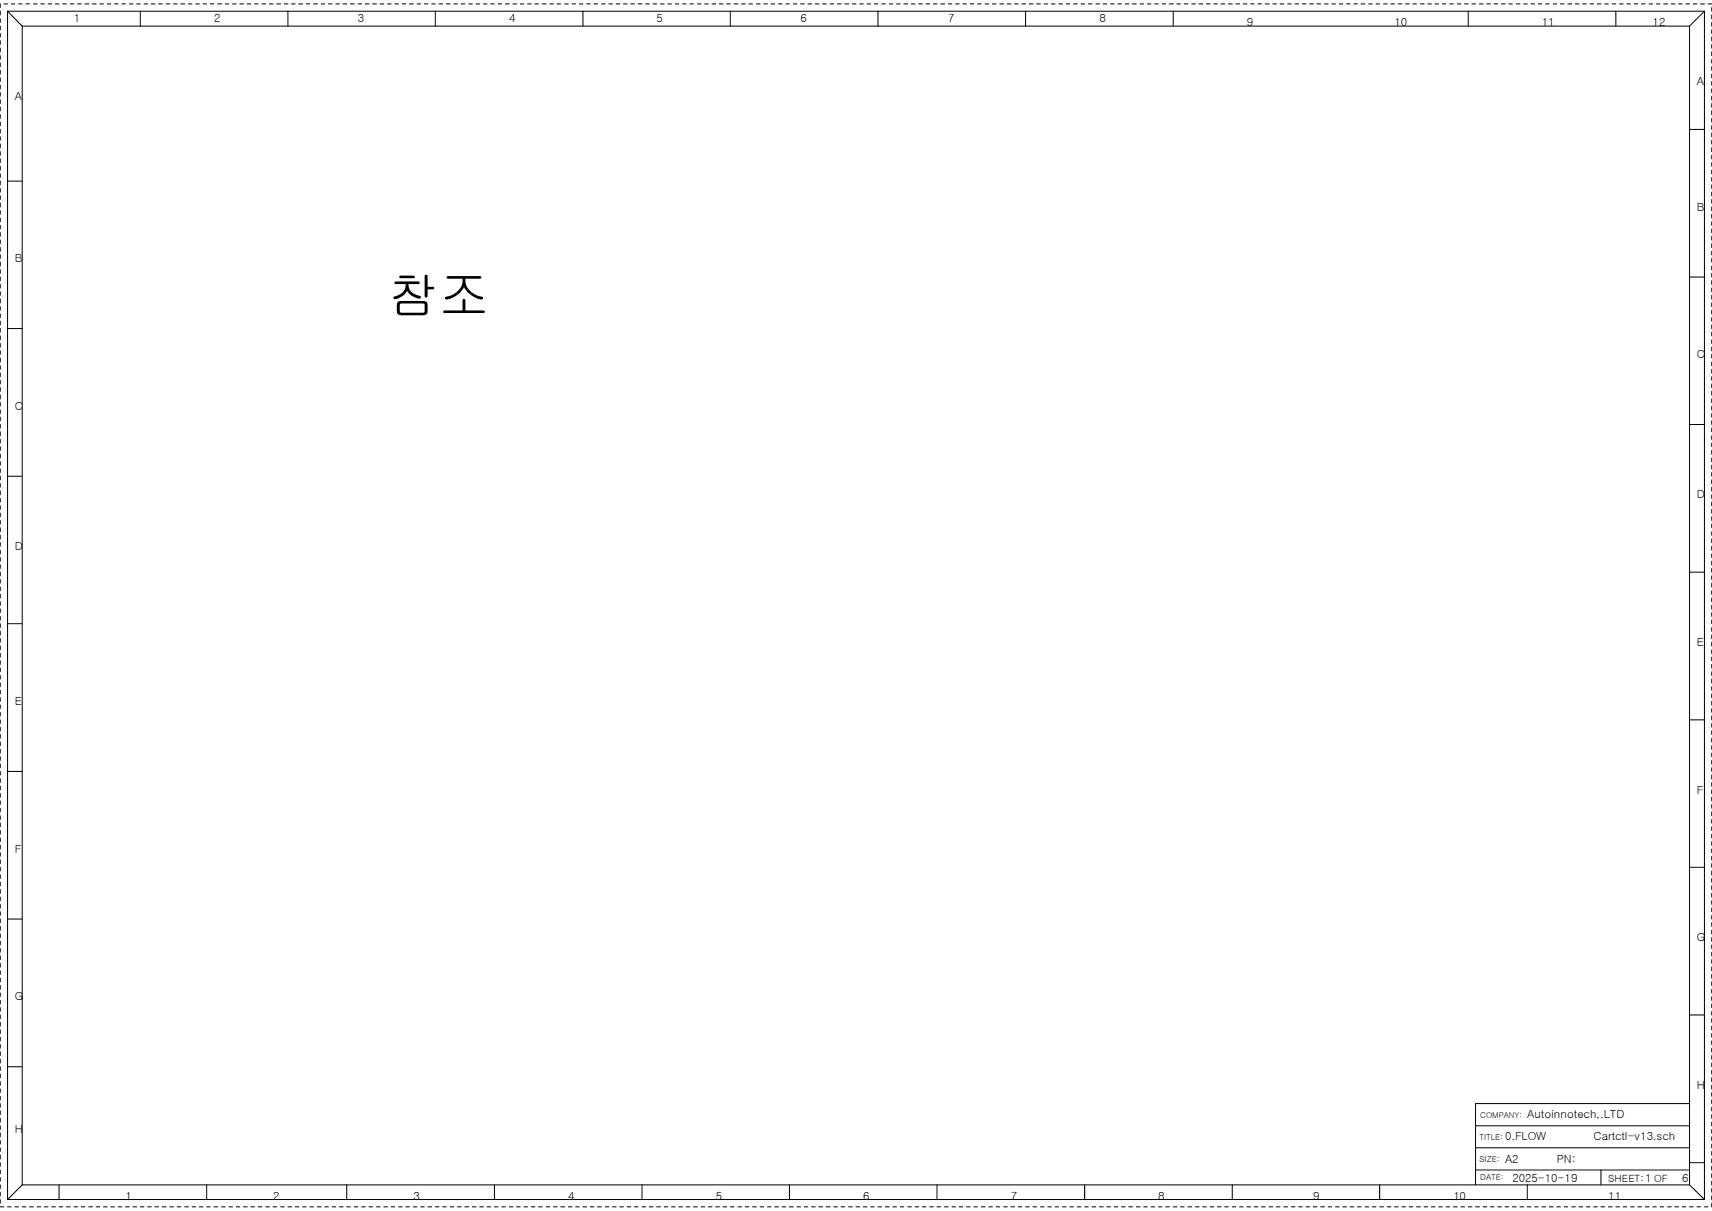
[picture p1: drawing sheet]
<svg xmlns="http://www.w3.org/2000/svg" width="297mm" height="210mm" viewBox="0 0 297 210" stroke-linecap="round" stroke-linejoin="round" font-family="sans-serif">
<defs><g id="words">
<text font-size="8.8" x="67.2" y="54.4">참조</text>
<g font-size="1.9">
<text x="12.8" y="3.9">1</text>
<text x="37.1" y="3.9">2</text>
<text x="62.1" y="3.9">3</text>
<text x="88.3" y="3.9">4</text>
<text x="113.9" y="3.9">5</text>
<text x="138.9" y="3.9">6</text>
<text x="164.5" y="3.9">7</text>
<text x="190.8" y="3.9">8</text>
<text x="216.3" y="4.5">9</text>
<text x="241.9" y="4.5">10</text>
<text x="267.5" y="4.5">11</text>
<text x="286.7" y="4.5">12</text>
<text x="2.6" y="17.3">A</text>
<text x="294.4" y="14.8">A</text>
<text x="294.4" y="36.5">B</text>
<text x="2.6" y="45.5">B</text>
<text x="294.4" y="62.1">C</text>
<text x="2.6" y="71.1">C</text>
<text x="294.4" y="86.4">D</text>
<text x="2.6" y="95.4">D</text>
<text x="294.4" y="112.1">E</text>
<text x="2.6" y="122.3">E</text>
<text x="294.4" y="137.6">F</text>
<text x="2.6" y="147.9">F</text>
<text x="294.4" y="163.2">G</text>
<text x="2.6" y="173.5">G</text>
<text x="294.4" y="188.8">H</text>
<text x="2.6" y="196.5">H</text>
<text x="261.1" y="197.8">0.FLOW</text>
<text x="265" y="193.9">Autoinnotech,.LTD</text>
<text x="276.5" y="197.8">Cartctl-v13.sch</text>
<text x="261.1" y="201.6">A2</text>
<text x="270.1" y="201.6">PN:</text>
<text x="21.8" y="208">1</text>
<text x="47.4" y="208">2</text>
<text x="71.7" y="208">3</text>
<text x="98.6" y="208">4</text>
<text x="124.2" y="208">5</text>
<text x="149.8" y="208">6</text>
<text x="175.4" y="208">7</text>
<text x="201" y="208">8</text>
<text x="227.8" y="208">9</text>
<text x="252.1" y="208">10</text>
<text x="262.4" y="205">2025-10-19</text>
<text x="279" y="208">11</text>
<text x="291.8" y="205">6</text>
</g>
<text font-size="1.7" x="279" y="204.9">SHEET:1 OF</text>
<g font-size="1.4">
<text x="256.7" y="197.8">TITLE:</text>
<text x="256.8" y="193.9">COMPANY:</text>
<text x="256.7" y="201.5">SIZE:</text>
<text x="256.8" y="204.7">DATE:</text>
</g>
</g></defs>
<g fill="none" stroke="#000" stroke-width=".17">
<path d="M0 .7v.6M0 1.9v.7M0 3.3v.6M0 4.5v.7M0 5.8v.6M0 7.1v.6M0 8.3v.7M0 9.7v.6M0 10.9v.7M0 12.2v.7M0 13.5v.6M0 14.8v.6"/>
<path d="M0 16v.7M0 17.3v.6M0 18.6v.6M0 19.9v.6M.7 .7h.6M1.3 1.9l2.6 2.6M1.3 1.9v206.1M1.3 1.9h294.4M1.9 .7h.7M3.2 .7h.7M3.9 4.5v201M3.9 4.5h289.2"/>
<path d="M4.5 .7h.6M5.8 .7h.6M7.1 .7h.6M8.3 .7h.7M9.6 .7h.6M10.9 .7h.6M12.2 .7h.6M13.5 .7h.6M14.7 .7h.7M16 .7h.7M17.3 .7h.6M18.6 .7h.6"/>
<path d="M19.9 .7h.6M21.1 .7h.7M22.4 .7h.7M23.7 .7h.6M24.3 1.9v2.6M25 .7h.6M26.2 .7h.7M27.5 .7h.7M28.8 .7h.7M30.1 .7h.6M31.4 .7h.6M32.7 .7h.6"/>
<path d="M34 .7h.6M35.2 .7h.7M36.5 .7h.6M37.8 .7h.6M39.1 .7h.6M40.3 .7h.7M41.6 .7h.6M42.9 .7h.6M44.2 .7h.6M45.5 .7h.6M46.7 .7h.7M48 .7h.7"/>
<path d="M49.3 .7h.7M50 1.9v2.6M50.6 .7h.6M51.9 .7h.6M53.1 .7h.7M54.4 .7h.7M55.7 .7h.6M57 .7h.6M58.3 .7h.6M59.5 .7h.7M60.8 .7h.7M62.1 .7h.6"/>
<path d="M63.4 .7h.6M64.6 .7h.7M66 .7h.6M67.2 .7h.7M68.5 .7h.6M69.8 .7h.6M71 .7h.7M72.3 .7h.7M73.6 .7h.7M74.9 .7h.6M75.5 1.9v2.6M76.2 .7h.6"/>
<path d="M77.4 .7h.7M78.7 .7h.7M80 .7h.6M81.3 .7h.7M82.6 .7h.6M83.9 .7h.6M85.1 .7h.7M86.4 .7h.6M87.7 .7h.6M89 .7h.6M90.3 .7h.6M91.5 .7h.7"/>
<path d="M92.8 .7h.6M94.1 .7h.6M95.4 .7h.6M96.6 .7h.7M98 .7h.6M99.2 .7h.7M100.5 .7h.6M101.1 1.9v2.6M101.8 .7h.6M103 .7h.7M104.4 .7h.6M105.6 .7h.7"/>
<path d="M106.9 .7h.6M108.2 .7h.6M109.4 .7h.7M110.7 .7h.7M112 .7h.6M113.3 .7h.6M114.6 .7h.6M115.9 .7h.6M117.1 .7h.7M118.4 .7h.6M119.7 .7h.6M121 .7h.6"/>
<path d="M122.3 .7h.6M123.5 .7h.7M124.8 .7h.6M126.1 .7h.6M126.7 1.9v2.6M127.3 .7h.7M128.7 .7h.6M129.9 .7h.7M131.2 .7h.7M132.5 .7h.6M133.8 .7h.6M135 .7h.7"/>
<path d="M136.3 .7h.6M137.6 .7h.7M138.9 .7h.6M140.2 .7h.6M141.4 .7h.7M142.7 .7h.6M144 .7h.7M145.3 .7h.6M146.6 .7h.6M147.9 .7h.6M149.1 .7h.7M150.4 .7h.6"/>
<path d="M151.7 .7h.6M152.3 1.9v2.6M153 .7h.6M154.3 .7h.6M155.5 .7h.7M156.8 .7h.7M158.1 .7h.6M159.4 .7h.6M160.7 .7h.6M161.9 .7h.7M163.2 .7h.7M164.5 .7h.6"/>
<path d="M165.8 .7h.6M167 .7h.7M168.3 .7h.7M169.6 .7h.6M170.9 .7h.6M172.2 .7h.6M173.4 .7h.7M174.8 .7h.6M176 .7h.7M177.3 .7h.6M177.9 1.9v2.6M178.6 .7h.6"/>
<path d="M179.8 .7h.7M181.1 .7h.7M182.4 .7h.6M183.7 .7h.6M185 .7h.6M186.2 .7h.7M187.5 .7h.7M188.8 .7h.6M190.1 .7h.7M191.4 .7h.6M192.7 .7h.6M193.9 .7h.7"/>
<path d="M195.2 .7h.6M196.5 .7h.6M197.8 .7h.6M199.1 .7h.6M200.3 .7h.7M201.6 .7h.6M202.9 .7h.6M203.5 1.9v2.6M204.2 .7h.6M205.4 .7h.7M206.8 .7h.6M208 .7h.7"/>
<path d="M209.3 .7h.6M210.6 .7h.6M211.8 .7h.7M213.1 .7h.7M214.4 .7h.7M215.7 .7h.6M217 .7h.6M218.2 .7h.7M219.5 .7h.7M220.8 .7h.6M222.1 .7h.6M223.4 .7h.6"/>
<path d="M224.7 .7h.6M225.9 .7h.7M227.2 .7h.6M228.5 .7h.6M229.8 .7h.6M231.1 .7h.6M232.3 .7h.7M233.6 .7h.6M234.9 .7h.6M236.1 .7h.7M237.4 .7h.7M238.7 .7h.7"/>
<path d="M240 .7h.7M241.3 .7h.6M242.6 .7h.6M243.8 .7h.7M245.1 .7h.6M246.4 .7h.7M247.7 .7h.6M249 .7h.6M250.2 .7h.7M251.5 .7h.6M252.8 .7h.6M254.1 .7h.6"/>
<path d="M254.7 1.9v2.6M255.4 .7h.6M256.7 .7h.6M257.9 .7h.7M259.2 .7h.6M260.5 .7h.6M261.7 .7h.7M263.1 .7h.6M264.3 .7h.7M265.6 .7h.6M266.9 .7h.6M268.1 .7h.7"/>
<path d="M269.5 .7h.6M270.7 .7h.7M272 .7h.7M273.3 .7h.6M274.6 .7h.6M275.8 .7h.7M277.1 .7h.6M278.4 .7h.6M279.7 .7h.6M280.3 1.9v2.6M281 .7h.6M282.2 .7h.7"/>
<path d="M283.5 .7h.6M284.8 .7h.6M286.1 .7h.6M287.4 .7h.6M288.6 .7h.7M289.9 .7h.7M291.2 .7h.6M292.5 .7h.6M293.1 4.5v201M293.8 .7h.6M295 .7h.7M295.7 1.9v206.1"/>
<path d="M295.7 1.9l-2.6 2.6M296.3 .7h.7M297 1.3v.6M297 2.6v.7M297 3.9v.6M297 5.2v.6M297 6.4v.7M297 7.7v.6M297 9v.7M297 10.3v.6M297 11.6v.6M297 12.9v.6"/>
<path d="M297 14.1v.7M297 15.4v.6M297 16.7v.6M297 17.9v.7M297 19.2v.7M0 21.2v.6M0 22.4v.7M0 23.7v.6M0 25v.6M0 26.3v.6M0 27.6v.6M0 28.8v.7"/>
<path d="M0 30.1v.7M0 31.4v.6M0 32.7v.6M0 34v.6M0 35.2v.7M0 36.5v.7M0 37.8v.6M0 39.1v.6M1.3 31.4h2.6M293.1 22.4h2.6M297 20.5v.7M297 21.8v.6"/>
<path d="M297 23.1v.6M297 24.3v.7M297 25.6v.7M297 26.9v.7M297 28.2v.6M297 29.5v.6M297 30.8v.6M297 32v.7M297 33.3v.7M297 34.6v.6M297 35.9v.6M297 37.2v.6"/>
<path d="M297 38.4v.7M297 39.7v.6M0 40.3v.7M0 41.6v.6M0 42.9v.7M0 44.2v.6M0 45.5v.6M0 46.8v.6M0 48v.7M0 49.3v.7M0 50.6v.6M0 51.9v.6"/>
<path d="M0 53.2v.6M0 54.4v.7M0 55.7v.6M0 57v.6M0 58.3v.6M0 59.6v.6M1.3 57h2.6M293.1 48h2.6M297 41v.6M297 42.2v.7M297 43.6v.6M297 44.8v.7"/>
<path d="M297 46.1v.7M297 47.4v.6M297 48.7v.6M297 50v.6M297 51.2v.7M297 52.5v.7M297 53.8v.6M297 55.1v.6M297 56.3v.7M297 57.6v.7M297 58.9v.7M0 60.8v.7"/>
<path d="M0 62.1v.7M0 63.4v.7M0 64.7v.6M0 66v.6M0 67.2v.7M0 68.5v.7M0 69.8v.6M0 71.1v.6M0 72.3v.7M0 73.6v.7M0 74.9v.7M0 76.2v.6"/>
<path d="M0 77.5v.6M0 78.8v.6M293.1 73.6h2.6M297 60.2v.6M297 61.5v.6M297 62.8v.6M297 64.1v.6M297 65.3v.7M297 66.6v.6M297 67.9v.6M297 69.2v.6M297 70.4v.7"/>
<path d="M297 71.7v.6M297 73v.6M297 74.3v.6M297 75.6v.6M297 76.8v.7M297 78.1v.7M297 79.4v.7M0 80.1v.6M0 81.3v.7M0 82.6v.6M0 83.9v.6M0 85.1v.7"/>
<path d="M0 86.4v.7M0 87.7v.6M0 89v.6M0 90.3v.6M0 91.5v.7M0 92.8v.7M0 94.1v.6M0 95.4v.7M0 96.7v.6M0 98v.6M0 99.2v.7M1.3 82.6h2.6"/>
<path d="M293.1 99.2h2.6M297 80.7v.6M297 82v.6M297 83.2v.7M297 84.5v.6M297 85.8v.6M297 87.1v.6M297 88.3v.7M297 89.6v.7M297 90.9v.6M297 92.2v.6M297 93.5v.6"/>
<path d="M297 94.7v.7M297 96.1v.6M297 97.3v.7M297 98.6v.6M297 99.9v.6M0 100.5v.6M0 101.8v.6M0 103.1v.6M0 104.4v.6M0 105.6v.7M0 106.9v.6M0 108.2v.6"/>
<path d="M0 109.5v.6M0 110.7v.7M0 112.1v.6M0 113.3v.7M0 114.6v.6M0 115.9v.6M0 117.1v.7M0 118.4v.7M0 119.7v.7M1.3 108.2h2.6M297 101.1v.7M297 102.4v.7"/>
<path d="M297 103.7v.7M297 105v.6M297 106.3v.6M297 107.5v.7M297 108.8v.7M297 110.1v.6M297 111.4v.7M297 112.7v.6M297 114v.6M297 115.2v.7M297 116.5v.6M297 117.8v.6"/>
<path d="M297 119.1v.6M0 121v.6M0 122.3v.6M0 123.5v.7M0 124.8v.7M0 126.1v.6M0 127.4v.6M0 128.7v.6M0 130v.6M0 131.2v.7M0 132.5v.6M0 133.8v.6"/>
<path d="M0 135.1v.6M0 136.4v.6M0 137.6v.7M0 138.9v.6M1.3 133.8h2.6M293.1 124.8h2.6M297 120.4v.6M297 121.6v.7M297 122.9v.6M297 124.2v.6M297 125.5v.6M297 126.7v.7"/>
<path d="M297 128v.7M297 129.3v.7M297 130.6v.6M297 131.9v.6M297 133.1v.7M297 134.4v.7M297 135.7v.7M297 137v.6M297 138.3v.6M297 139.5v.7M0 140.2v.6M0 141.5v.6"/>
<path d="M0 142.7v.7M0 144v.7M0 145.3v.7M0 146.6v.6M0 147.9v.6M0 149.1v.7M0 150.4v.6M0 151.7v.7M0 153v.6M0 154.3v.6M0 155.6v.6M0 156.8v.7"/>
<path d="M0 158.1v.6M0 159.4v.6M1.3 159.4h2.6M293.1 150.4h2.6M297 140.8v.7M297 142.1v.6M297 143.4v.6M297 144.7v.6M297 146v.6M297 147.2v.7M297 148.5v.6M297 149.8v.6"/>
<path d="M297 151v.7M297 152.4v.6M297 153.6v.7M297 154.9v.7M297 156.2v.6M297 157.5v.6M297 158.7v.7M0 160.7v.6M0 162v.6M0 163.2v.7M0 164.5v.6M0 165.8v.6"/>
<path d="M0 167v.7M0 168.4v.6M0 169.6v.7M0 170.9v.7M0 172.2v.6M0 173.5v.6M0 174.8v.6M0 176v.7M0 177.3v.7M0 178.6v.6M0 179.9v.6M293.1 176h2.6"/>
<path d="M297 160v.7M297 161.3v.7M297 162.6v.6M297 163.9v.6M297 165.1v.7M297 166.4v.6M297 167.7v.7M297 169v.6M297 170.3v.6M297 171.6v.6M297 172.8v.7M297 174.1v.7"/>
<path d="M297 175.4v.6M297 176.7v.6M297 178v.6M297 179.2v.7M0 181.1v.7M0 182.4v.6M0 183.7v.7M0 185v.6M0 186.3v.6M0 187.6v.6M0 188.8v.7M0 190.1v.7"/>
<path d="M0 191.4v.6M0 192.7v.6M0 193.9v.7M0 195.2v.7M0 196.5v.6M0 197.8v.6M0 199.1v.6M1.3 185h2.6M256 199.1h37.1M256 195.2h37.1M293.1 191.4h-37.1v14.1M297 180.5v.6"/>
<path d="M297 181.8v.6M297 183v.7M297 184.4v.6M297 185.6v.7M297 186.9v.7M297 188.2v.6M297 189.5v.6M297 190.8v.6M297 192v.7M297 193.3v.6M297 194.6v.6M297 195.9v.6"/>
<path d="M297 197.1v.7M297 198.4v.7M297 199.7v.6M0 200.3v.7M0 201.6v.7M0 202.9v.6M0 204.2v.7M0 205.5v.6M0 206.8v.6M0 208v.7M0 209.3h.7M1.3 208h294.4"/>
<path d="M1.3 209.3h.6M2.6 209.3h.6M3.9 205.5h289.2M3.9 209.3h.6M3.9 205.5l-2.6 2.5M5.1 209.3h.7M6.4 209.3h.7M7.7 209.3h.6M9 209.3h.6M10.2 209.3h.7M10.2 205.5v2.5M11.5 209.3h.7"/>
<path d="M12.8 209.3h.7M14.1 209.3h.6M15.4 209.3h.6M16.7 209.3h.6M17.9 209.3h.7M19.2 209.3h.7M20.5 209.3h.6M21.8 209.3h.6M23.1 209.3h.6M24.3 209.3h.7M25.6 209.3h.6M26.9 209.3h.6"/>
<path d="M28.2 209.3h.6M29.5 209.3h.6M30.7 209.3h.7M32 209.3h.7M33.3 209.3h.7M34.6 209.3h.6M35.9 209.3h.6M35.9 205.5v2.5M37.1 209.3h.7M38.4 209.3h.7M39.7 209.3h.6M41 209.3h.6"/>
<path d="M42.2 209.3h.7M43.5 209.3h.7M44.8 209.3h.7M46.1 209.3h.6M47.4 209.3h.6M48.7 209.3h.6M50 209.3h.6M51.2 209.3h.7M52.5 209.3h.6M53.8 209.3h.6M55.1 209.3h.6M56.3 209.3h.7"/>
<path d="M57.6 209.3h.7M58.9 209.3h.6M60.2 209.3h.6M60.2 205.5v2.5M61.5 209.3h.6M62.7 209.3h.7M64 209.3h.6M65.3 209.3h.7M66.6 209.3h.6M67.9 209.3h.6M69.1 209.3h.7M70.4 209.3h.6"/>
<path d="M71.7 209.3h.6M73 209.3h.6M74.3 209.3h.6M75.5 209.3h.7M76.8 209.3h.6M78.1 209.3h.6M79.4 209.3h.6M80.6 209.3h.7M82 209.3h.6M83.2 209.3h.7M84.5 209.3h.6M85.8 209.3h.6"/>
<path d="M85.8 205.5v2.5M87 209.3h.7M88.3 209.3h.7M89.6 209.3h.7M90.9 209.3h.6M92.2 209.3h.6M93.4 209.3h.7M94.7 209.3h.7M96 209.3h.6M97.3 209.3h.7M98.6 209.3h.6M99.9 209.3h.6"/>
<path d="M101.1 209.3h.7M102.4 209.3h.6M103.7 209.3h.7M105 209.3h.6M106.3 209.3h.6M107.5 209.3h.7M108.8 209.3h.6M110.1 209.3h.6M111.4 209.3h.6M111.4 205.5v2.5M112.6 209.3h.7M113.9 209.3h.7"/>
<path d="M115.2 209.3h.7M116.5 209.3h.6M117.8 209.3h.6M119 209.3h.7M120.3 209.3h.7M121.6 209.3h.7M122.9 209.3h.6M124.2 209.3h.6M125.4 209.3h.7M126.7 209.3h.6M128 209.3h.7M129.3 209.3h.6"/>
<path d="M130.6 209.3h.6M131.9 209.3h.6M133.1 209.3h.7M134.4 209.3h.6M135.7 209.3h.6M136.9 209.3h.7M136.9 205.5v2.5M138.3 209.3h.6M139.5 209.3h.7M140.8 209.3h.6M142.1 209.3h.6M143.3 209.3h.7"/>
<path d="M144.7 209.3h.6M145.9 209.3h.7M147.2 209.3h.7M148.5 209.3h.6M149.8 209.3h.6M151 209.3h.7M152.3 209.3h.7M153.6 209.3h.7M154.9 209.3h.6M156.2 209.3h.6M157.5 209.3h.6M158.7 209.3h.7"/>
<path d="M160 209.3h.7M161.3 209.3h.6M162.6 209.3h.6M162.6 205.5v2.5M163.9 209.3h.6M165.1 209.3h.7M166.4 209.3h.6M167.7 209.3h.6M169 209.3h.6M170.2 209.3h.7M171.5 209.3h.7M172.8 209.3h.6"/>
<path d="M174.1 209.3h.7M175.4 209.3h.6M176.7 209.3h.6M177.9 209.3h.7M179.2 209.3h.6M180.5 209.3h.6M181.8 209.3h.6M183 209.3h.7M184.3 209.3h.7M185.6 209.3h.6M186.9 209.3h.6M188.2 209.3h.6"/>
<path d="M188.2 205.5v2.5M189.4 209.3h.7M190.8 209.3h.6M192 209.3h.7M193.3 209.3h.6M194.6 209.3h.6M195.8 209.3h.7M197.1 209.3h.7M198.4 209.3h.7M199.7 209.3h.6M201 209.3h.6M202.2 209.3h.7"/>
<path d="M203.5 209.3h.7M204.8 209.3h.6M206.1 209.3h.7M207.4 209.3h.6M208.7 209.3h.6M209.9 209.3h.7M211.2 209.3h.6M212.5 209.3h.6M213.8 209.3h.6M213.8 205.5v2.5M215.1 209.3h.6M216.3 209.3h.7"/>
<path d="M217.6 209.3h.6M218.9 209.3h.6M220.2 209.3h.6M221.4 209.3h.7M222.7 209.3h.7M224 209.3h.7M225.3 209.3h.6M226.6 209.3h.6M227.8 209.3h.7M229.1 209.3h.7M230.4 209.3h.7M231.7 209.3h.6"/>
<path d="M233 209.3h.6M234.2 209.3h.7M235.5 209.3h.6M236.8 209.3h.6M238.1 209.3h.6M239.4 209.3h.6M239.4 205.5v2.5M240.7 209.3h.6M241.9 209.3h.7M243.2 209.3h.6M244.5 209.3h.6M245.7 209.3h.7"/>
<path d="M247.1 209.3h.6M248.3 209.3h.7M249.6 209.3h.6M250.9 209.3h.6M252.1 209.3h.7M253.4 209.3h.7M254.7 209.3h.7M256 209.3h.7M256 202.9h37.1M257.3 209.3h.6M258.6 209.3h.6M259.8 209.3h.7"/>
<path d="M261.1 209.3h.6M262.4 209.3h.7M263.7 209.3h.6M265 209.3h.6M265 205.5v2.5M266.2 209.3h.7M267.5 209.3h.6M268.8 209.3h.7M270.1 209.3h.6M271.4 209.3h.6M272.7 209.3h.6M273.9 209.3h.7"/>
<path d="M275.2 209.3h.6M276.5 209.3h.6M277.7 209.3h.7M277.7 202.9v2.6M279 209.3h.7M280.3 209.3h.7M281.6 209.3h.6M282.9 209.3h.6M284.1 209.3h.7M285.4 209.3h.7M286.7 209.3h.7M288 209.3h.6"/>
<path d="M289.3 209.3h.6M290.6 209.3h.6M291.8 209.3h.7M293.1 209.3h.7M293.1 205.5l2.6 2.5M293.1 201.6h2.6M294.4 209.3h.6M295.7 209.3h.6M297 201v.6M297 202.3v.6M297 203.5v.7M297 204.9v.6"/>
<path d="M297 206.1v.7M297 207.4v.6M297 208.7v.6"/>
</g>
<use href="#words"/>
</svg>
